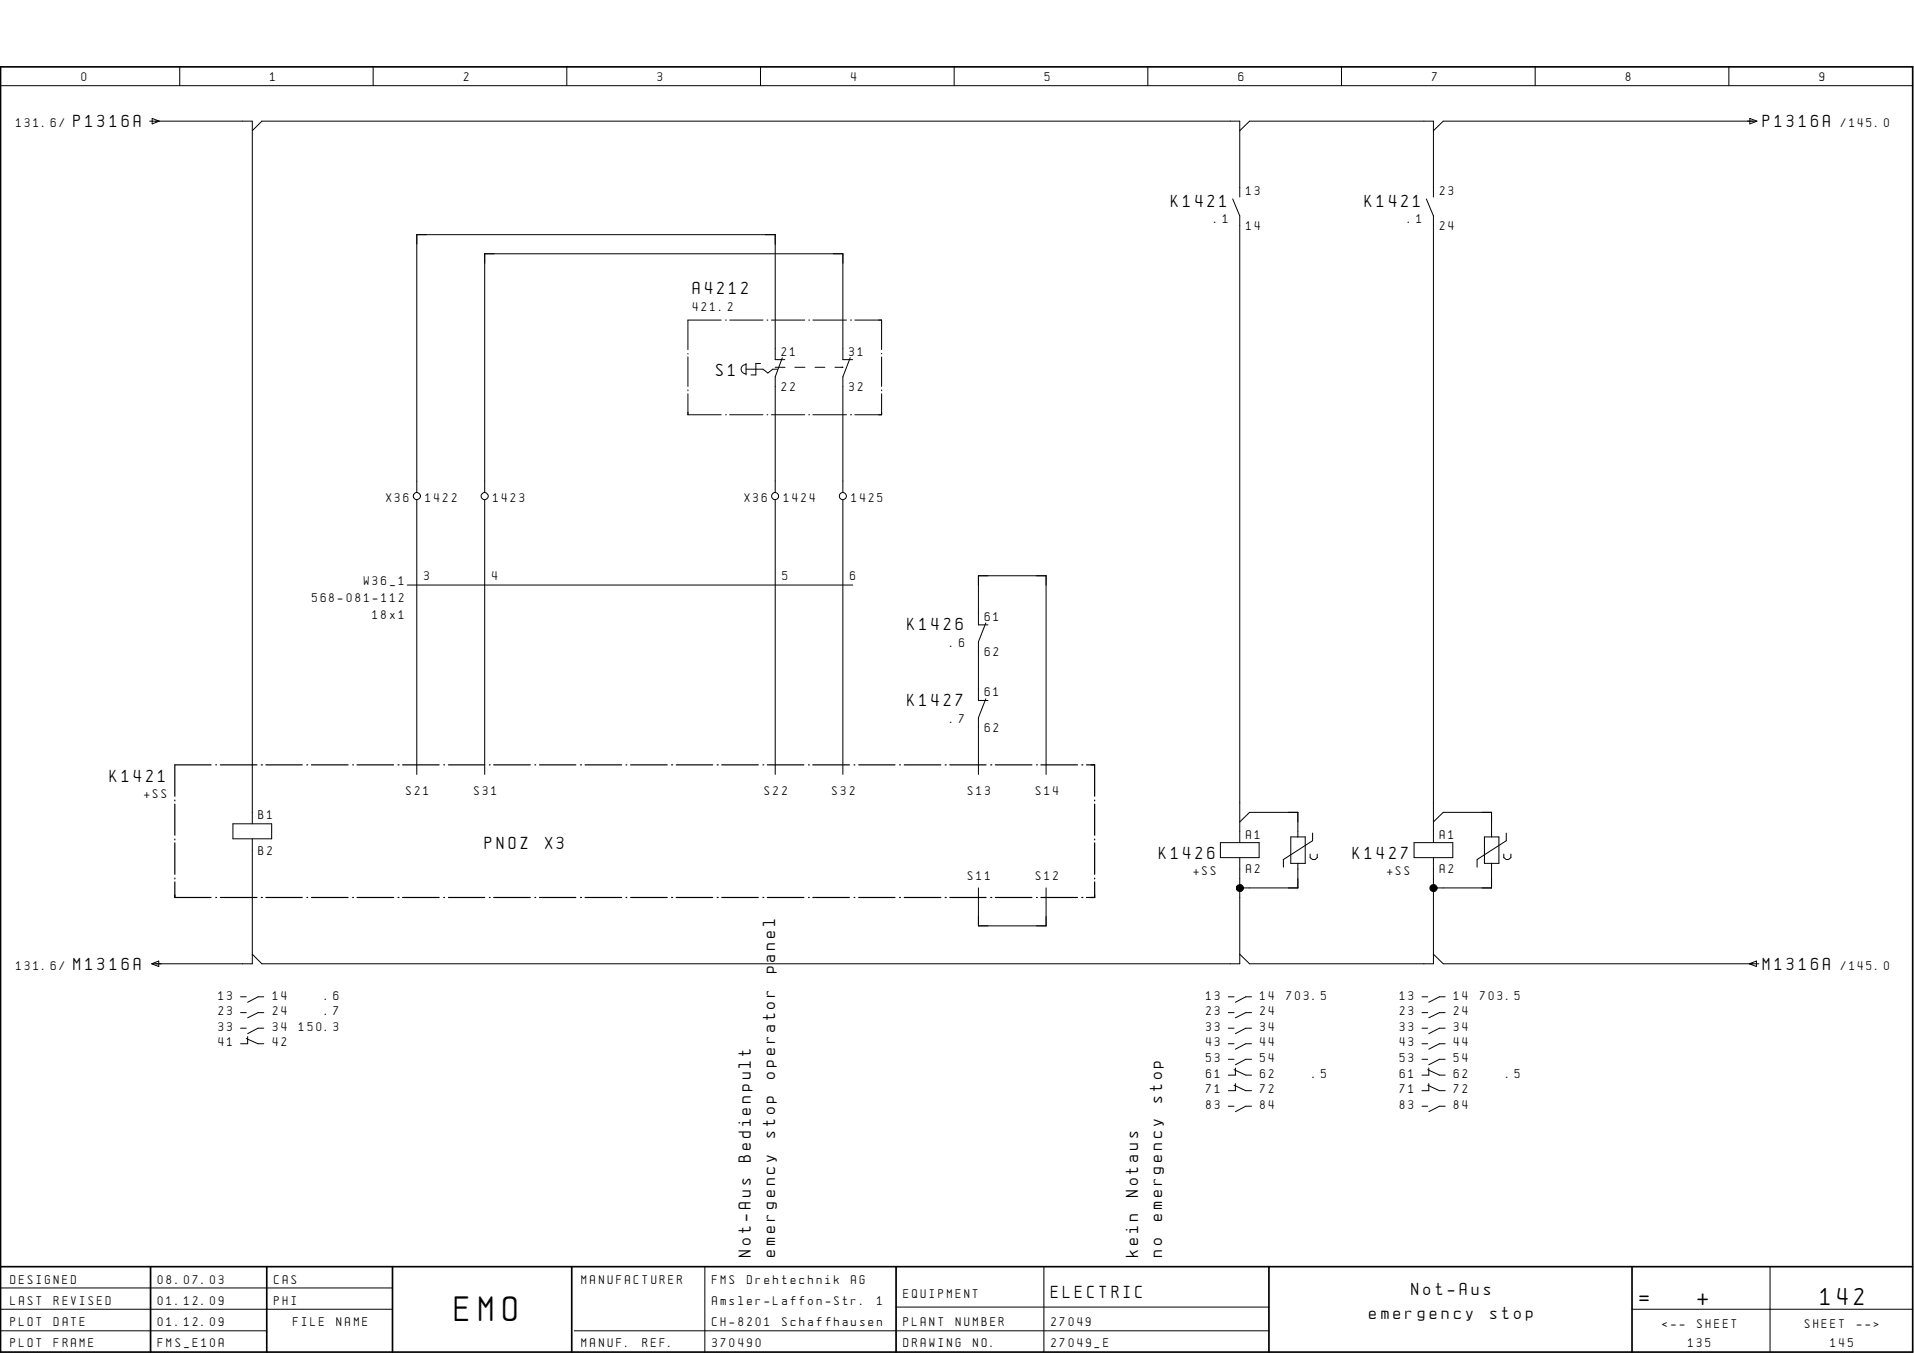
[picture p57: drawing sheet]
<svg xmlns="http://www.w3.org/2000/svg" width="297mm" height="210mm" viewBox="0 0 297 210" stroke-linecap="round" stroke-linejoin="round" font-family="sans-serif">
<defs><g id="words">
<text font-size="4.4" x="70.6" y="205">EMO</text>
<g font-size="3">
<text x="254.4" y="202.4">=</text>
<text x="263.4" y="202.4">+</text>
<text x="282.5" y="202.4">142</text>
</g>
<g font-size="2.2">
<text x="11.4" y="19.7">P1316A</text>
<text x="273.6" y="19.7">P1316A</text>
<text x="181.8" y="32">K1421</text>
<text x="211.8" y="32">K1421</text>
<text x="107.5" y="45.6">A4212</text>
<text x="111.1" y="58.3">S1</text>
<text x="140.8" y="97.8">K1426</text>
<text x="140.8" y="109.5">K1427</text>
<text x="17.1" y="121.3">K1421</text>
<text x="75.2" y="131.8">PNOZ</text>
<text x="84.6" y="131.8">X3</text>
<text x="179.9" y="133.2">K1426</text>
<text x="209.9" y="133.2">K1427</text>
<text x="11.4" y="150.5">M1316A</text>
<text x="120.3" y="151" transform="rotate(-90 120.3 151)">panel</text>
<text x="273.6" y="150.5">M1316A</text>
<text x="120.3" y="167.4" transform="rotate(-90 120.3 167.4)">operator</text>
<text x="180.4" y="171.1" transform="rotate(-90 180.4 171.1)">stop</text>
<text x="120.3" y="176.6" transform="rotate(-90 120.3 176.6)">stop</text>
<text x="116.5" y="180.3" transform="rotate(-90 116.5 180.3)">Bedienpult</text>
<text x="176.7" y="185.8" transform="rotate(-90 176.7 185.8)">Notaus</text>
<text x="180.4" y="189.4" transform="rotate(-90 180.4 189.4)">emergency</text>
<text x="116.5" y="194.9" transform="rotate(-90 116.5 194.9)">Not-Aus</text>
<text x="120.3" y="194.9" transform="rotate(-90 120.3 194.9)">emergency</text>
<text x="176.7" y="194.9" transform="rotate(-90 176.7 194.9)">kein</text>
<text x="180.4" y="194.9" transform="rotate(-90 180.4 194.9)">no</text>
<text x="163.1" y="201.3">ELECTRIC</text>
<text x="219.1" y="201">Not-Aus</text>
<text x="212.5" y="204.6">emergency</text>
<text x="231.3" y="204.6">stop</text>
</g>
<g font-size="1.6">
<text x="12.7" y="12.6">0</text>
<text x="41.9" y="12.6">1</text>
<text x="72" y="12.6">2</text>
<text x="102.1" y="12.6">3</text>
<text x="132.1" y="12.6">4</text>
<text x="162.1" y="12.6">5</text>
<text x="192.2" y="12.6">6</text>
<text x="222.2" y="12.6">7</text>
<text x="252.3" y="12.6">8</text>
<text x="282.4" y="12.6">9</text>
<text x="2.5" y="19.7">131.6/</text>
<text x="285.7" y="19.7">/145.0</text>
<text x="188.4" y="34.6">.1</text>
<text x="193.4" y="30.2">13</text>
<text x="193.4" y="35.6">14</text>
<text x="218.5" y="34.6">.1</text>
<text x="223.4" y="30.2">23</text>
<text x="223.4" y="35.6">24</text>
<text x="107.5" y="48.2">421.2</text>
<text x="121.3" y="55.2">21</text>
<text x="131.8" y="55.2">31</text>
<text x="121.3" y="60.6">22</text>
<text x="131.8" y="60.6">32</text>
<text x="59.9" y="77.8">X36</text>
<text x="66" y="77.8">1422</text>
<text x="76.5" y="77.8">1423</text>
<text x="115.5" y="77.8">X36</text>
<text x="121.6" y="77.8">1424</text>
<text x="132.2" y="77.8">1425</text>
<text x="48.4" y="93.4">568-081-112</text>
<text x="56.5" y="90.8">W36_1</text>
<text x="65.8" y="90">3</text>
<text x="76.4" y="90">4</text>
<text x="121.5" y="90">5</text>
<text x="131.9" y="90">6</text>
<text x="57.8" y="96.1">18x1</text>
<text x="147.5" y="100.3">.6</text>
<text x="152.8" y="96.3">61</text>
<text x="152.8" y="101.7">62</text>
<text x="147.5" y="112.1">.7</text>
<text x="152.8" y="108">61</text>
<text x="152.8" y="113.5">62</text>
<text x="22.3" y="123.8">+SS</text>
<text x="63" y="123.3">S21</text>
<text x="73.6" y="123.3">S31</text>
<text x="118.7" y="123.3">S22</text>
<text x="129.2" y="123.3">S32</text>
<text x="150.2" y="123.3">S13</text>
<text x="160.7" y="123.3">S14</text>
<text x="40.1" y="127.1">B1</text>
<text x="193.4" y="130.1">A1</text>
<text x="223.4" y="130.1">A1</text>
<text x="40.1" y="132.6">B2</text>
<text x="150.2" y="136.5">S11</text>
<text x="160.7" y="136.5">S12</text>
<text x="185.2" y="135.8">+SS</text>
<text x="193.4" y="135.5">A2</text>
<text x="215.3" y="135.8">+SS</text>
<text x="223.4" y="135.5">A2</text>
<text x="2.5" y="150.5">131.6/</text>
<text x="33.9" y="155.1">13</text>
<text x="42.3" y="155.1">14</text>
<text x="50.4" y="155.1">.6</text>
<text x="187.2" y="155.1">13</text>
<text x="195.6" y="155.1">14</text>
<text x="199.6" y="155.1">703.5</text>
<text x="217.3" y="155.1">13</text>
<text x="225.6" y="155.1">14</text>
<text x="229.7" y="155.1">703.5</text>
<text x="285.7" y="150.5">/145.0</text>
<text x="33.9" y="157.5">23</text>
<text x="33.9" y="159.9">33</text>
<text x="42.3" y="157.5">24</text>
<text x="42.3" y="159.9">34</text>
<text x="46.4" y="159.9">150.3</text>
<text x="50.4" y="157.5">.7</text>
<text x="187.2" y="157.5">23</text>
<text x="187.2" y="159.9">33</text>
<text x="195.6" y="157.5">24</text>
<text x="195.6" y="159.9">34</text>
<text x="217.3" y="157.5">23</text>
<text x="217.3" y="159.9">33</text>
<text x="225.6" y="157.5">24</text>
<text x="225.6" y="159.9">34</text>
<text x="33.9" y="162.3">41</text>
<text x="42.3" y="162.3">42</text>
<text x="187.2" y="162.3">43</text>
<text x="187.2" y="164.8">53</text>
<text x="187.2" y="167.2">61</text>
<text x="195.6" y="162.3">44</text>
<text x="195.6" y="164.8">54</text>
<text x="195.6" y="167.2">62</text>
<text x="203.7" y="167.2">.5</text>
<text x="217.3" y="162.3">43</text>
<text x="217.3" y="164.8">53</text>
<text x="217.3" y="167.2">61</text>
<text x="225.6" y="162.3">44</text>
<text x="225.6" y="164.8">54</text>
<text x="225.6" y="167.2">62</text>
<text x="233.8" y="167.2">.5</text>
<text x="187.2" y="169.6">71</text>
<text x="187.2" y="172">83</text>
<text x="195.6" y="169.6">72</text>
<text x="195.6" y="172">84</text>
<text x="217.3" y="169.6">71</text>
<text x="217.3" y="172">83</text>
<text x="225.6" y="169.6">72</text>
<text x="225.6" y="172">84</text>
<text x="1.6" y="199.1">DESIGNED</text>
<text x="1.6" y="202.4">LAST</text>
<text x="8.4" y="202.4">REVISED</text>
<text x="24.5" y="199.1">08.07.03</text>
<text x="24.5" y="202.4">01.12.09</text>
<text x="42.5" y="199.1">CAS</text>
<text x="42.5" y="202.4">PHI</text>
<text x="90.3" y="199.1">MANUFACTURER</text>
<text x="110.5" y="202.4">Amsler-Laffon-Str.</text>
<text x="110.5" y="199.1">FMS</text>
<text x="115.9" y="199.1">Drehtechnik</text>
<text x="132.1" y="199.1">AG</text>
<text x="136.1" y="202.4">1</text>
<text x="140.2" y="201.3">EQUIPMENT</text>
<text x="1.6" y="205.7">PLOT</text>
<text x="1.6" y="209">PLOT</text>
<text x="8.4" y="205.7">DATE</text>
<text x="8.4" y="209">FRAME</text>
<text x="24.5" y="205.7">01.12.09</text>
<text x="24.5" y="209">FMS_E10A</text>
<text x="45.5" y="205.7">FILE</text>
<text x="52.2" y="205.7">NAME</text>
<text x="90.3" y="209">MANUF.</text>
<text x="99.7" y="209">REF.</text>
<text x="110.5" y="209">370490</text>
<text x="110.5" y="205.7">CH-8201</text>
<text x="121.4" y="205.7">Schaffhausen</text>
<text x="140.2" y="205.7">PLANT</text>
<text x="140.2" y="209">DRAWING</text>
<text x="148.3" y="205.7">NUMBER</text>
<text x="151" y="209">NO.</text>
<text x="163.1" y="205.7">27049</text>
<text x="163.1" y="209">27049_E</text>
<text x="258" y="206.1">&lt;--</text>
<text x="262" y="209">135</text>
<text x="263.4" y="206.1">SHEET</text>
<text x="280.1" y="206.1">SHEET</text>
<text x="284.1" y="209">145</text>
<text x="288.2" y="206.1">--&gt;</text>
</g>
</g></defs>
<g fill="none" stroke="#000" stroke-width=".16">
<path d="M.1 13.3h296.7M23.2 18.8h16v109M23.6 18.4l1.1 .4-1.1 .4zM27.9 10.4v2.9M57.9 10.4v2.9M88 10.4v2.9M118 10.4v2.9M148.1 10.4v2.9M178.1 10.4v2.9M208.2 10.4v2.9M238.2 10.4v2.9M268.3 10.4v2.9"/>
<path d="M271.6 18.4l1.1 .4-1.1 .4zM272.6 18.8h-48.6l-1.5 1.5M39.2 20.3l1.4-1.5h151.8v11.8M191.3 30.9l1.1 2.6v97.2M192.4 20.3l1.5-1.5h28.6v11.8M221.4 30.9l1.1 2.6v97.2M106.8 54.8v.1M106.8 55.4v4.5M111.9 49.7h-5.1v4.5M112.6 49.7h.1M113.2 49.7h5.2M115.8 56.6a.72 .72 0 0 0-.8 .7 .72 .72 0 0 0 .8 .7"/>
<path d="M115.8 57.3h2.6l.8 .6 .7-.6h.7M115.8 56.4v1.8M118 56.4h-.7v1.8h-.8M119 49.7h.2M119.7 49.7h5.2M120.3 57h1.5M121.4 55.5l-1.1 3v17.9M121.8 55.8h-1.5v-19.4h-55.6v40M123.4 57h1.5M125.5 49.7h.1M126.1 49.7h5.3M126.5 57h1.5"/>
<path d="M129.6 57h1.2M131.9 55.5l-1.1 3v17.9M132 49.7h.2M132.3 55.8h-1.5v-16.4h-55.6v37M132.7 49.7h4.1v4.5M136.8 54.8v.1M136.8 55.4v4.5M64.7 77.6v42.5M75.2 77.6v42.5M106.8 60.5v.1M106.8 61.1v3.2h5.1M112.6 64.3h.1"/>
<path d="M113.2 64.3h5.2M119 64.3h.2M119.7 64.3h5.2M120.3 77.6v42.5M125.5 64.3h.1M126.1 64.3h5.3M130.8 77.6v42.5M132 64.3h.2M136.8 61.1v3.2h-4.1M136.8 60.5v.1M63.2 90.8h69.1M153 96.6l-1.2 3v9.1h1.5"/>
<path d="M153.3 96.9h-1.5v-7.6h10.5v30.8M153 108.4l-1.2 2.9v8.8M36.1 127.8h6.1v2.3h-6.1zM39.2 130.1v19.4h-15.6M151.8 137.8v5.8h10.5v-5.8M189.4 130.7h6v2.4h-6zM192.1 137.4a.55 .55 0 0 1 .8 .1 .55 .55 0 0 1-.2 .8 .55 .55 0 0 1-.8-.3v-.5zM192.4 133.1v16.4h-151.8l-1.4-1.5M192.4 127.5l1.5-1.5h7.5v3.8M200.3 129.8h2.3v4.1h-2.3zM201.4 133.9v3.9h-9M203.3 132.5v.6l.4 .2h.4l.3-.2v-.6"/>
<path d="M203.7 129.2v1.2l-4.5 2.9v1.2M219.5 130.7h6v2.4h-6zM222.5 133.1v16.4h-28.6l-1.5-1.5M222.5 127.5l1.5-1.5h7.5v3.8M230.4 129.8h2.2v4.1h-2.2zM231.5 133.9v3.9h-9M233.4 132.5v.6l.4 .2h.3l.4-.2v-.6M233.8 129.2v1.2l-4.6 2.9v1.2M23.5 149.5l1.1-.4v.8zM37.3 154.6h.9M37.3 157.1h.9M37.3 159.5h.9"/>
<path d="M40.9 154.6h-.9l-1.6 .9M40.9 157.1h-.9l-1.6 .8M40.9 159.5h-.9l-1.6 .9M190.6 154.6h.9M190.6 157.1h.9M190.6 159.5h.9M194.2 154.6h-.9l-1.6 .9M194.2 157.1h-.9l-1.6 .8M194.2 159.5h-.9l-1.6 .9M220.7 154.6h.9M220.7 157.1h.9M220.7 159.5h.9"/>
<path d="M222.5 148l1.5 1.5h49M224.3 154.6h-.9l-1.7 .9M224.3 157.1h-.9l-1.7 .8M224.3 159.5h-.9l-1.7 .9M271.5 149.5l1.1-.4v.8zM38.2 161.1l1.8 .8h.9M38.4 160.8v1.1h-1.1M190.6 161.9h.9M190.6 164.3h.9M190.6 171.6h.9M191.5 165.9l1.8 .9h.9M191.5 168.4l1.8 .8h.9"/>
<path d="M191.7 165.7v1.1h-1.1M191.7 168.1v1.1h-1.1M194.2 161.9h-.9l-1.6 .9M194.2 164.3h-.9l-1.6 .9M194.2 171.6h-.9l-1.6 .9M220.7 161.9h.9M220.7 164.3h.9M220.7 171.6h.9M221.6 165.9l1.8 .9h.9M221.6 168.4l1.8 .8h.9M221.7 165.7v1.1h-1M221.7 168.1v1.1h-1"/>
<path d="M224.3 161.9h-.9l-1.7 .9M224.3 164.3h-.9l-1.7 .9M224.3 171.6h-.9l-1.7 .9M.1 199.8h60.8M109.4 196.5v13.3M162 196.5v13.3M274.7 196.5v13.3M.1 203.1h60.8M.1 206.5h41.3M89.1 206.5h107.8M139.1 202.8h57.8M253.3 203.1h43.5"/>
<circle cx="64.7" cy="77" r=".57"/>
<circle cx="75.2" cy="77" r=".55"/>
<circle cx="120.3" cy="76.9" r=".56"/>
<circle cx="130.8" cy="77" r=".55"/>
<circle cx="222.5" cy="137.8" r=".56"/>
</g>
<path d="M.1 10.4h296.7v199.4h-296.7zM.1 196.5h296.7M23.4 196.5v13.3M41.4 196.5v13.3M60.9 196.5v13.3M88.7 196.5v13.3M139.1 196.5v13.3M196.9 196.5v13.3M253.3 196.5v13.3" fill="none" stroke="#000" stroke-width=".26"/>
<g fill="none" stroke="#000" stroke-width=".19">
<path d="M32.8 118.7h-5.7v4.8M33.5 118.7h.1M34.2 118.7h5.7M40.6 118.7h.1M41.3 118.7h5.6M47.6 118.7h.1M48.3 118.7h5.7M54.7 118.7h.2M55.4 118.7h5.7M61.8 118.7h.1M62.5 118.7h5.7M68.9 118.7h.1"/>
<path d="M69.6 118.7h5.6M75.9 118.7h.2M76.6 118.7h5.7M83 118.7h.1M83.7 118.7h5.7M90.1 118.7h.2M90.8 118.7h5.7M97.2 118.7h.1M97.9 118.7h5.6M104.2 118.7h.2M104.9 118.7h5.7M111.3 118.7h.2"/>
<path d="M112 118.7h5.7M118.4 118.7h.1M119.1 118.7h5.7M125.5 118.7h.1M126.1 118.7h5.7M132.5 118.7h.2M133.3 118.7h5.6M139.6 118.7h.1M140.3 118.7h5.7M146.7 118.7h.2M147.4 118.7h5.6M153.8 118.7h.1"/>
<path d="M154.5 118.7h5.6M160.9 118.7h.1M161.5 118.7h5.7M167.9 118.7h.2M168.6 118.7h1.3v4.8M27.1 124.1v.1M27.1 124.8v4.8M27.1 130.2v.1M27.1 130.8v4.8M27.1 136.2v.2M27.1 136.8v2.4h5.7M33.5 139.2h.1"/>
<path d="M34.2 139.2h5.7M40.6 139.2h.1M41.3 139.2h5.6M47.6 139.2h.1M48.3 139.2h5.7M54.7 139.2h.2M55.4 139.2h5.7M61.8 139.2h.1M62.5 139.2h5.7M68.9 139.2h.1M69.6 139.2h5.6M75.9 139.2h.2"/>
<path d="M76.6 139.2h5.7M83 139.2h.1M83.7 139.2h5.7M90.1 139.2h.2M90.8 139.2h5.7M97.2 139.2h.1M97.9 139.2h5.6M104.2 139.2h.2M104.9 139.2h5.7M111.3 139.2h.2M112 139.2h5.7M118.4 139.2h.1"/>
<path d="M119.1 139.2h5.7M125.5 139.2h.1M126.1 139.2h5.7M132.5 139.2h.2M133.3 139.2h5.6M139.6 139.2h.1M140.3 139.2h5.7M146.7 139.2h.2M147.4 139.2h5.6M153.8 139.2h.1M154.5 139.2h5.6M160.9 139.2h.1"/>
<path d="M161.5 139.2h5.7M167.9 139.2h.2M169.9 136.8v2.4h-1.3M169.9 124.1v.1M169.9 124.8v4.8M169.9 130.2v.1M169.9 130.8v4.8M169.9 136.2v.2"/>
</g>
<g fill="#000">
<path d="M191.9 137.5a.54 .54 0 0 1 .7-.3 .54 .54 0 0 1 .3 .7 .54 .54 0 0 1-.6 .4l-.4-.3z"/>
<circle cx="222.5" cy="137.8" r=".56"/>
</g>
<use href="#words"/>
</svg>
